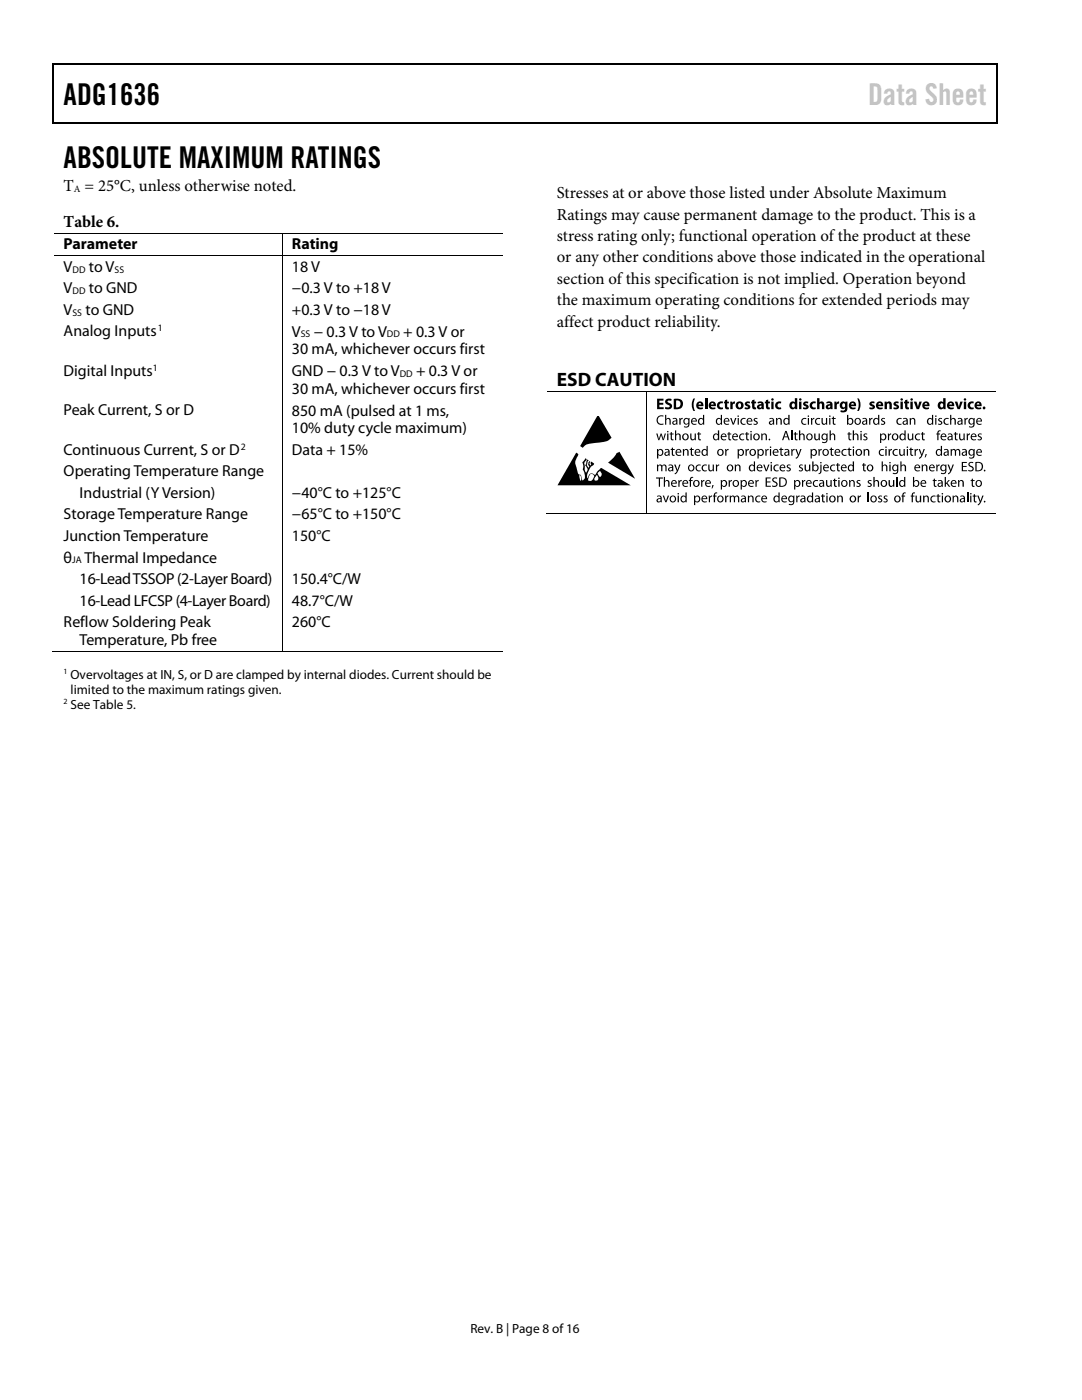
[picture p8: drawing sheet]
<svg xmlns="http://www.w3.org/2000/svg" width="216mm" height="279mm" viewBox="0 0 216 279" stroke-linecap="round" stroke-linejoin="round" font-family="sans-serif">
<defs><g id="words">
<g font-size="6">
<text x="12.7" y="21">ADG1636</text>
<text x="12.7" y="33.6">ABSOLUTE MAXIMUM RATINGS</text>
</g>
<text font-size="6" fill="#c1c1c1" x="173.2" y="21">Data Sheet</text>
<text font-size="3.9" x="111.1" y="77">ESD CAUTION</text>
<g font-size="3.3">
<text x="12.7" y="38.1">T = 25°C, unless otherwise noted.</text>
<text x="111.1" y="39.5">Stresses at or above those listed under Absolute Maximum</text>
<text x="12.7" y="45.2">Table 6.</text>
<text x="111.1" y="43.8">Ratings may cause permanent damage to the product. This is a</text>
<text x="111.1" y="48.1">stress rating only; functional operation of the product at these</text>
<text x="111.1" y="52.4">or any other conditions above those indicated in the operational</text>
<text x="111.1" y="56.6">section of this specification is not implied. Operation beyond</text>
<text x="111.1" y="60.9">the maximum operating conditions for extended periods may</text>
<text x="111.1" y="65.2">affect product reliability.</text>
</g>
<g font-size="3.2">
<text x="12.7" y="49.8">Parameter</text>
<text x="58.3" y="49.8">Rating</text>
<text x="12.7" y="54.3">V</text>
<text x="12.7" y="58.5">V</text>
<text x="17.7" y="54.3">to V</text>
<text x="17.7" y="58.5">to GND</text>
<text x="58.2" y="54.3">18 V</text>
<text x="58.2" y="58.5">−0.3 V to +18 V</text>
<text x="12.7" y="62.8">V</text>
<text x="17.1" y="62.8">to GND</text>
<text x="58.3" y="62.8">+0.3 V to −18 V</text>
<text x="12.7" y="67.1">Analog Inputs</text>
<text x="58.2" y="70.7">30 mA, whichever occurs first</text>
<text x="58.3" y="67.2">V</text>
<text x="62.6" y="67.2">− 0.3 V to V</text>
<text x="80.5" y="67.2">+ 0.3 V or</text>
<text x="12.7" y="75">Digital Inputs</text>
<text x="58.2" y="75">GND − 0.3 V to V</text>
<text x="83" y="75">+ 0.3 V or</text>
<text x="12.7" y="82.9">Peak Current, S or D</text>
<text x="58.2" y="78.6">30 mA, whichever occurs first</text>
<text x="58.3" y="82.9">850 mA (pulsed at 1 ms,</text>
<text x="58.3" y="86.5">10% duty cycle maximum)</text>
<text x="12.7" y="90.8">Continuous Current, S or D</text>
<text x="12.7" y="95.1">Operating Temperature Range</text>
<text x="58.3" y="90.8">Data + 15%</text>
<text x="15.9" y="99.4">Industrial (Y Version)</text>
<text x="58.2" y="99.4">−40°C to +125°C</text>
<text x="12.7" y="103.7">Storage Temperature Range</text>
<text x="12.7" y="108">Junction Temperature</text>
<text x="58.3" y="103.7">−65°C to +150°C</text>
<text x="58.3" y="108">150°C</text>
<text x="12.7" y="112.3">θ</text>
<text x="16.8" y="112.3">Thermal Impedance</text>
<text x="15.9" y="116.6">16-Lead TSSOP(2-Layer Board)</text>
<text x="58.3" y="116.6">150.4°C/W</text>
<text x="12.7" y="125.2">Reflow Soldering Peak</text>
<text x="15.9" y="120.9">16-Lead LFCSP (4-Layer Board)</text>
<text x="58.3" y="120.9">48.7°C/W</text>
<text x="58.3" y="125.2">260°C</text>
<text x="15.9" y="128.8">Temperature, Pb free</text>
</g>
<g font-size="2.6">
<text x="14.1" y="135.4">Overvoltages at IN, S, or D are clamped by internal diodes. Current should be</text>
<text x="14.1" y="141.4">See Table 5.</text>
<text x="14.1" y="138.4">limited to the maximum ratings given.</text>
<text x="93.9" y="266">Rev. B | Page 8 of 16</text>
</g>
<g font-size="1.9">
<text x="14.8" y="38.3">A</text>
<text x="14.5" y="54.4">DD</text>
<text x="14.5" y="58.7">DD</text>
<text x="22.9" y="54.4">SS</text>
<text x="14.5" y="63">SS</text>
<text x="31.5" y="66.1">1</text>
<text x="60" y="67.3">SS</text>
<text x="77.2" y="67.3">DD</text>
<text x="30.5" y="74">1</text>
<text x="79.8" y="75.2">DD</text>
<text x="48" y="89.7">2</text>
<text x="14.4" y="112.4">JA</text>
</g>
<g font-size="1.6">
<text x="12.7" y="134.6">1</text>
<text x="12.7" y="140.5">2</text>
</g>
</g></defs>
<g fill="#000">
<path d="M10.5 12.7h.3v1h-.3zM10.5 12.7h.3v.3h-.3zM133.3 12.7h.3v.3h-.3zM198.8 12.7h.2v1h-.2zM198.8 12.7h.2v.3h-.2zM10.5 24.4h.3v.3h-.3zM133.1 24.4h.2v.3h-.2zM198.8 24.4h.2v.3h-.2zM56.3 46.4h.1v.2h-.1zM56.3 50.9h.1v.2h-.1zM128.8 78h.2v.1h-.2zM138.4 79.5h.3a2.73 2.73 0 0 0 0 2.5 .71 .71 0 0 1-.6-.8v-.8z"/>
<path d="M140.6 79.5h.5v2.2h-.5zM144.6 79.9l.5-.2v.5h.3v.3h-.3v.7l.3 .1v.4h-.5l-.2-.2-.1-1h-.1v-.3h.1zM150.1 79.9l.4-.2v.5h.4v.3h-.4l.1 .7 .3 .1v.4h-.5l-.3-.2v-1h-.2v-.3h.2zM152.8 79.9l.5-.2v.5h.3v.3h-.3v.7l.3 .1v.4h-.5l-.2-.2-.1-1h-.2v-.3h.2zM163 79.5h.5v.8a.55 .55 0 0 1 .7-.1 .55 .55 0 0 1 .3 .6v.9h-.5v-1l-.2-.2-.3 .2v1h-.5zM180.6 79.9l.5-.2v.5h.3v.3h-.3v.7l.3 .1v.4h-.5l-.2-.2-.1-1h-.2v-.3h.2zM119.3 83.1l2.7 4.3-.2 .2a3.7 3.7 0 0 1-2.7 .8h-.7a2.23 2.23 0 0 0-2.1 1l-.5-.4 2.9-5.1zM123 90.5l.6-.3 3.1 5.3-5.4-3.2 1.1-1zM131.1 92.7h.2v.2l.3-.2h.3l.2 .2 .3-.2h.4l.2 .6v.7h-.2l-.1-.9-.2-.2-.3 .3v.8h-.3v-.9l-.2-.2-.3 .2-.1 .9h-.2zM131.1 79.6h1.3v.4h-.8v.4h.7v.4h-.7v.5h.8v.4h-1.3zM130.9 86.5h.3l.3 1.1 .3-1.1h.2l.3 1.1 .3-1.1h.3l-.4 1.4h-.3l-.3-1.1-.3 1.1h-.2zM130.9 95.3h1.4v.2h-.6v1.6h-.2v-1.6h-.6z"/>
<path d="M131.3 83.1l.7-.2 .4 .1-.1 .2a.76 .76 0 0 0-1.1 .7 .76 .76 0 0 0 1.2 .6v.2a.98 .98 0 0 1-1.2-.3 .98 .98 0 0 1 .1-1.3zM132.5 95.2h.2v.8l.4-.2 .4 .2 .1 1.1h-.3v-.9l-.3-.2-.3 .3v.8h-.2zM132.2 98.9h.3l.4 1.1 .3-1.1h.3l-.5 1.3h-.2zM132.7 82.8h.2v.8l.5-.2 .4 .2v1.2h-.2v-1l-.3-.2-.3 .3-.1 .9h-.2zM132.9 79.7l.6-.2 .5 .2-.1 .3h-.6l-.1 .1 .1 .2a.72 .72 0 0 1 .8 .9 .72 .72 0 0 1-1.1 .5l-.3-.1 .1-.4 .7 .1 .1-.2-.1-.2a.69 .69 0 0 1-.7-.4 .69 .69 0 0 1 .1-.8zM133.8 86.3l.3-.1v.3h.3v.2h-.3v.9l.3 .1-.1 .2h-.3l-.2-.3v-.9h-.2v-.2h.2zM134 89.4l.3-.1v.3h.3v.2h-.3v.9l.3 .1-.1 .2h-.3l-.1-.3-.1-.9h-.2v-.2h.2zM134.7 85.9h.2v.8l.5-.2 .3 .2 .1 1.2h-.2v-1l-.3-.2-.4 .3v.9h-.2zM134.5 92.7h.3l.4 1.1 .3-1.1h.3l-.7 1.6-.4 .4-.1-.2 .4-.5zM135.4 95.8h.2v.3l.4-.3v.2l-.2 .1-.2 .2v.8h-.2zM135.6 83.4h.2v.3l.4-.3v.2l-.2 .1-.2 .2v.9h-.2zM136.2 89.6h.3v.3l.1-.2a.49 .49 0 0 1 .7 .1l.1 1.1h-.3v-.9l-.3-.2-.3 .2v.9h-.2z"/>
<path d="M137.8 95.3l.5-.1v.2h-.3l-.1 .2v.2h.3v.2h-.3v1.1h-.3v-1.1h-.1v-.2h.1zM137.8 89.4l.3-.1v.3h.3v.2h-.3v.9l.3 .1v.1l-.2 .1a.36 .36 0 0 1-.4-.5v-.7h-.2v-.2h.2zM137.7 86.5h.3v1l.3 .2 .3-.2v-1h.3v1.4h-.3v-.3l-.1 .1a.47 .47 0 0 1-.7 0zM139.3 86.3l.2-.1v.3h.4v.2h-.4l.1 .9 .3 .1v.2h-.4l-.2-.3v-.9h-.2zM139 92.9l.5-.2 .3 .1v.1a.51 .51 0 0 0-.8 .5 .51 .51 0 0 0 .8 .4v.2a.7 .7 0 0 1-.9-.2 .7 .7 0 0 1 .1-.9zM139.9 95.8h.2v.3l.5-.3v.2l-.5 .3v.8h-.2zM140.2 92.9l.5-.2 .3 .1v.1a.51 .51 0 0 0-.7 .5 .51 .51 0 0 0 .7 .4v.2a.71 .71 0 0 1-.9-.2 .71 .71 0 0 1 .1-.9zM141.4 98.9h.2l.1 .3 .4-.3v.2l-.3 .1-.1 .2v.8h-.3zM142.1 96.8h.3l-.3 .7h-.1zM141.3 92.7h.3v1l.3 .2 .3-.2v-1h.2l.1 1.3h-.2l-.1-.2-.1 .1a.47 .47 0 0 1-.7 0zM142.8 92.7h.3v.3l.4-.3v.2l-.2 .1-.2 .2v.8h-.2zM143.3 80.3l.8-.2 .2 .1-.1 .3a.44 .44 0 0 0-.7 .4 .44 .44 0 0 0 .7 .4l.1 .3a.82 .82 0 0 1-1.1-.2 .82 .82 0 0 1 .1-1.1z"/>
<path d="M144.7 98.9h.2v.3l.2-.3h.3v.2l-.3 .1-.2 .2v.8h-.2zM144.7 89.6h.2v.3l.5-.3v.2l-.3 .1-.2 .3v.7h-.2zM145.4 95.8h.2v.3l.4-.3v.2l-.4 .3v.8h-.2zM145.3 86.3l.3-.1v.3h.3v.2h-.3v.9l.3 .1v.2h-.2a.36 .36 0 0 1-.4-.5v-.7h-.2v-.2h.2zM145.6 98.9h.2v.2l.3-.2h.3l.2 .2 .3-.2h.4l.2 .6v.7h-.2l-.1-.9-.2-.2-.3 .2v.9h-.3v-.9l-.2-.2-.3 .3v.8h-.3zM145.7 80.2h.4v.2l.3-.3h.2v.5h-.2l-.2 .2v.9h-.5zM145.7 83.4h.3l.3 1.1 .4-1.1h.3l-.6 1.4h-.2zM146.6 92.7h.2v.2l.1-.1a.5 .5 0 0 1 .8 .1l.1 1.1h-.3v-.9l-.3-.2-.3 .3v.8h-.3zM147.7 86.7l.5-.2 .3 .1v.2a.51 .51 0 0 0-.8 .4 .51 .51 0 0 0 .8 .4v.2a.7 .7 0 0 1-.9-.2 .7 .7 0 0 1 .1-.9zM148.8 80.3l.4-.2 .5 .1-.1 .3h-.5v.2a.56 .56 0 0 1 .6 .6 .56 .56 0 0 1-.8 .4l-.3-.1 .1-.4 .4 .2 .2-.2-.5-.3a.43 .43 0 0 1 0-.6zM148.7 89.6h.3v.3l.2-.3h.2v.2l-.2 .1-.2 .3v.7h-.2zM147.9 83.6l.6-.2 .3 .1-.1 .2a.51 .51 0 0 0-.7 .4 .51 .51 0 0 0 .7 .4l.1 .2a.71 .71 0 0 1-.9-.2 .71 .71 0 0 1 0-.9z"/>
<path d="M148.9 86.3l.2-.1v.3h.4v.2h-.4l.1 .9 .2 .1v.2h-.3l-.2-.3v-.9h-.2v-.2h.2zM149.2 98.9h.2v.2l.2-.1a.49 .49 0 0 1 .7 .1l.1 1.1h-.3v-.9l-.3-.2-.3 .2v.9h-.3zM150.4 83.6l.4-.2 .4 .1-.1 .2-.4-.1v.3l.2 .1a.41 .41 0 0 1 .3 .3 .41 .41 0 0 1-.2 .4h-.7l.1-.2h.5v-.2l-.2-.1a.4 .4 0 0 1-.3-.6zM150.7 95.8h.2l.1 .3 .4-.3v.2l-.2 .1-.2 .2v.8h-.3zM151.9 86.5h.2v.3l.1-.2a.48 .48 0 0 1 .7 .1l.1 1.2h-.2v-1l-.3-.2-.4 .3v.9h-.2zM152.3 92.7h.3l.3 1.1 .4-1.1h.2l-.5 1.3h-.2zM152.7 89.6h.2v.3l.5-.3v.2l-.3 .1-.1 .2v.8h-.3zM153.4 87.6h.3v.2h-.3zM152.8 95.3h1v.2h-.8v.6h.7v.2h-.7v.6h.8v.2h-1zM154.2 95.5a.8 .8 0 0 1 .9-.1l-.1 .2-.5-.1a.27 .27 0 0 0-.2 .3 .27 .27 0 0 0 .2 .2 .64 .64 0 0 1 .6 .9 .64 .64 0 0 1-1.1 .2l.1-.2a.39 .39 0 0 0 .6 0 .39 .39 0 0 0-.1-.6 .54 .54 0 0 1-.4-.8zM154.8 83.4h.3v.3l.1-.2a.49 .49 0 0 1 .7 .1l.1 1.2h-.3v-1l-.3-.2-.3 .2v1h-.2zM154.5 92.9l.6-.2 .3 .1-.1 .1a.51 .51 0 0 0-.7 .5 .51 .51 0 0 0 .7 .4l.1 .2a.71 .71 0 0 1-1-.2 .71 .71 0 0 1 .1-.9z"/>
<path d="M154.9 80.3l.8-.2 .2 .1-.1 .3a.45 .45 0 0 0-.7 .4 .45 .45 0 0 0 .7 .4l.1 .3a.82 .82 0 0 1-1.1-.2 .82 .82 0 0 1 .1-1.1zM155.7 89.4l.3-.1v.3h.3v.2h-.3v.9l.3 .1-.1 .2h-.3l-.2-.3v-.9h-.2v-.2h.2zM157 92.9l.4-.2 .3 .1v.1h-.4v.3l.1 .1a.4 .4 0 0 1 .4 .3 .4 .4 0 0 1-.2 .4h-.7l.1-.2h.5v-.2l-.2-.1a.4 .4 0 0 1-.3-.6zM157.9 85.9h.2v2h-.2zM157.9 89.6h.2v.3l.5-.3v.2l-.3 .1-.1 .2-.1 .8h-.2zM158.6 86.3l.2-.1v.3h.4v.2h-.4l.1 .9 .2 .1v.2h-.3l-.2-.3v-.9h-.2v-.2h.2zM158.9 98.9h.2v.3l.2-.3h.3v.2l-.3 .1-.2 .3v.7h-.2zM158.7 89.6h.3l.3 1.1 .4-1.1h.2l-.6 1.6-.5 .4v-.2a.45 .45 0 0 0 .4-.6zM159.4 85.9h.3v.8l.4-.2 .4 .2 .1 1.2h-.3v-1l-.3-.2-.3 .2v1h-.3zM159.5 92.9l.4-.2 .3 .1-.1 .1h-.4v.3l.2 .1a.41 .41 0 0 1 .3 .3 .41 .41 0 0 1-.2 .4h-.6v-.2h.6v-.2l-.2-.1a.4 .4 0 0 1-.3-.6zM160 95.8h.2v.3l.5-.3v.2l-.3 .1-.1 .2v.8h-.3zM160.4 80.3l.5-.2 .4 .1-.1 .3h-.5l.1 .2a.56 .56 0 0 1 .5 .6 .56 .56 0 0 1-.8 .4l-.3-.1 .1-.4 .4 .2 .2-.2-.5-.3a.43 .43 0 0 1 0-.6z"/>
<path d="M160 83.6l.6-.2 .3 .1-.1 .2a.51 .51 0 0 0-.7 .4 .51 .51 0 0 0 .8 .4v.2a.7 .7 0 0 1-.9-.2 .7 .7 0 0 1 0-.9zM160.5 92.7h.3v1l.3 .2 .3-.3v-.9h.3v1.3h-.2v-.2l-.1 .1a.47 .47 0 0 1-.8 0zM161.8 83.4h.2l.1 .3 .4-.3v.2l-.3 .1-.1 .2v.9h-.3zM161.8 80.3l.8-.2 .2 .1-.1 .3a.45 .45 0 0 0-.7 .4 .45 .45 0 0 0 .7 .4l.1 .3a.82 .82 0 0 1-1.1-.2 .82 .82 0 0 1 .1-1.1zM162.4 96l.5-.2 .3 .1v.1a.51 .51 0 0 0-.8 .5 .51 .51 0 0 0 .8 .4v.2a.71 .71 0 0 1-.9-.2 .71 .71 0 0 1 .1-.9zM163.3 89.6h.2v.3l.5-.3v.2l-.3 .1-.1 .2v.8h-.3zM162.5 86.5h.2v1l.3 .2 .3-.3v-.9h.3v1.4h-.2v-.3l-.1 .2a.47 .47 0 0 1-.8-.1zM162.8 83.6l.5-.2 .4 .1-.1 .2a.51 .51 0 0 0-.8 .4 .51 .51 0 0 0 .8 .4v.2a.7 .7 0 0 1-.9-.2 .7 .7 0 0 1 .1-.9zM164 98.7l.3-.1v.3h.3v.2h-.3v.9l.3 .1-.1 .2h-.3l-.1-.3-.1-.9h-.2v-.2h.2zM163.9 83.4h.3v1l.3 .2 .3-.3v-.9h.2l.1 1.4h-.2l-.1-.3-.1 .2a.46 .46 0 0 1-.7-.1zM165.5 85.9h.3v.8l.4-.2 .4 .2 .1 1.2h-.3v-1l-.3-.2-.3 .3v.9h-.3zM164.8 95.8h.3v1l.3 .2 .3-.3v-.9h.3v1.3h-.2l-.1-.2-.1 .1a.46 .46 0 0 1-.7 0z"/>
<path d="M165.8 89.4l.2-.1v.3h.3v.2h-.3v.9l.3 .1v.1l-.2 .1a.36 .36 0 0 1-.3-.5v-.7h-.3v-.2h.3zM166.2 83.2l.2-.1v.3h.3v.2h-.3v.9l.3 .1v.2h-.3l-.2-.3v-.9h-.2v-.2h.2zM166.5 80.2h.4v.2l.3-.3h.2v.5h-.2l-.2 .2v.9h-.5zM165.8 92.9l.5-.2 .4 .1-.1 .1a.51 .51 0 0 0-.8 .5 .51 .51 0 0 0 .8 .4l.1 .2a.71 .71 0 0 1-1-.2 .71 .71 0 0 1 .1-.9zM166.4 95.6l.3-.1v.3h.3v.2h-.3v.9l.3 .1v.1l-.4 .1-.2-.3v-.9h-.2zM167 98.9h.2l.1 .2 .1-.1a.5 .5 0 0 1 .7 .1l.1 1.1h-.3v-.9l-.3-.2-.3 .3v.8h-.2zM167 92.5l.3-.1v.3h.3v.2h-.3v.9l.3 .1-.1 .2h-.3l-.2-.3v-.9h-.2v-.2h.2zM168.1 89.8l.5-.2 .3 .1v.2a.51 .51 0 0 0-.8 .4 .51 .51 0 0 0 .8 .4v.2a.7 .7 0 0 1-.9-.2 .7 .7 0 0 1 .1-.9zM169.4 95.8h.2l.1 .2v-.1a.48 .48 0 0 1 .8 .1l.1 1.1h-.3v-.9l-.3-.2-.3 .3v.8h-.3zM169.3 86.3l.2-.1v.3h.4v.2h-.4l.1 .9 .3 .1v.2h-.4l-.2-.3v-.9h-.2zM169.3 89.4l.2-.1v.3h.4v.2h-.4l.1 .9 .3 .1-.1 .2h-.3l-.2-.3v-.9h-.2v-.2h.2zM170.2 85.9h.2v.8l.4-.2 .4 .2 .1 1.2h-.2l-.1-1-.3-.2-.3 .2v1h-.2z"/>
<path d="M171 96l.4-.2 .3 .1-.1 .1h-.4v.3l.2 .1a.41 .41 0 0 1 .3 .3 .41 .41 0 0 1-.2 .4h-.6v-.2l.4 .1 .2-.2-.6-.5zM171 79.5a.71 .71 0 0 1 .7 .9v.8a.71 .71 0 0 1-.7 .8 2.73 2.73 0 0 0 0-2.5zM171.1 98.9h.3v.3l.4-.3v.2l-.2 .1-.2 .2v.8h-.3zM172.3 86.7l.4-.2 .4 .1-.1 .2-.4-.1v.3l.2 .1a.41 .41 0 0 1 .3 .3 .41 .41 0 0 1-.2 .4h-.7l.1-.2h.5v-.2l-.2-.1a.4 .4 0 0 1-.3-.6zM172.3 89.6h.2v.3l.1-.2a.5 .5 0 0 1 .8 .1l.1 1.1h-.3v-.9l-.3-.2-.3 .3v.8h-.3zM172.2 92.5l.3-.1v.3h.3v.2h-.3v.9l.3 .1-.1 .2h-.3l-.2-.3v-.9h-.2v-.2h.2zM173.1 98.3h.2v1.9h-.2zM173.2 96l.4-.2 .3 .1v.1h-.5v.3l.2 .1a.41 .41 0 0 1 .4 .3 .41 .41 0 0 1-.3 .4h-.6v-.2l.4 .1 .2-.2-.5-.5zM173.4 83.4h.2v.3l.5-.3v.2l-.2 .1-.2 .2v.9h-.3zM173.6 80.3l.5-.2 .4 .1-.1 .3h-.4v.2a.53 .53 0 0 1 .6 .5 .53 .53 0 0 1-.7 .5l-.5-.1 .1-.4 .4 .2 .2-.2-.4-.3a.42 .42 0 0 1-.1-.6zM174.3 95.2h.2v.8l.5-.2 .3 .2 .1 1.1h-.2l-.1-.9-.2-.2-.4 .2v.9h-.2zM175.9 83.6l.4-.2 .3 .1-.1 .2-.4-.1v.3l.2 .1a.41 .41 0 0 1 .3 .3 .41 .41 0 0 1-.2 .4h-.6v-.2h.5v-.2l-.1-.1a.39 .39 0 0 1-.3-.6z"/>
<path d="M175.9 92.1h.3v.8l.4-.2 .4 .2 .1 1.1h-.3v-.9l-.3-.2-.3 .2v.9h-.3zM175.5 89.8l.6-.2 .3 .1-.1 .2a.51 .51 0 0 0-.7 .4 .51 .51 0 0 0 .7 .4l.1 .2a.7 .7 0 0 1-.9-.2 .7 .7 0 0 1 0-.9zM176.5 80.2h.4v.2l.1-.1a.55 .55 0 0 1 .7-.1 .55 .55 0 0 1 .3 .6v.9h-.5v-1.1l-.3-.1-.2 .2v1h-.5zM177.2 86.5h.2v.3l.4-.3v.2l-.2 .1-.2 .3v.8h-.2zM177.3 89.6h.2v.3l.2-.3h.3v.2l-.3 .1-.1 .2v.8h-.3zM178.4 80.3l.5-.2 .4 .1-.1 .3h-.4v.2a.53 .53 0 0 1 .6 .5 .53 .53 0 0 1-.7 .5l-.4-.1v-.4l.4 .2 .2-.2-.4-.3a.42 .42 0 0 1-.1-.6zM177.3 95.8h.3v1l.2 .2 .4-.3v-.9h.2v1.3h-.2v-.2l-.1 .1a.47 .47 0 0 1-.7 0zM178.8 95.2h.3v1.9h-.3zM178.3 89.8l.5-.2 .3 .1v.2a.51 .51 0 0 0-.8 .4 .51 .51 0 0 0 .8 .4v.2a.7 .7 0 0 1-.9-.2 .7 .7 0 0 1 .1-.9zM179.7 92.1h.2v.8l.4-.2 .4 .2 .1 1.1h-.3v-.9l-.3-.2-.3 .3v.8h-.2zM179.1 83.6l.5-.2 .3 .1v.2a.51 .51 0 0 0-.8 .4 .51 .51 0 0 0 .8 .4v.2a.71 .71 0 0 1-.9-.2 .71 .71 0 0 1 .1-.9zM179.4 89.6h.3v1l.3 .2 .3-.2v-1h.2l.1 1.3h-.3v-.2l-.1 .1a.46 .46 0 0 1-.7 0z"/>
<path d="M181.5 83.4h.2v.3l.1-.2a.48 .48 0 0 1 .8 .1v1.2h-.2v-1l-.3-.2-.3 .3v.9h-.3zM181.6 89.4l.3-.1v.3h.3v.2h-.3v.9l.3 .1v.1l-.4 .1-.1-.3-.1-.9h-.2zM181.1 86.5h.3v1l.3 .2 .3-.3v-.9h.2v1.4h-.2v-.3l-.1 .2a.46 .46 0 0 1-.7-.1zM182.5 89.6h.2v.3l.5-.3v.2l-.3 .1-.1 .2-.1 .8h-.2zM182.3 80.2h.6l.3 1 .2-1h.5l-.5 1.5h-.5zM183.3 89.6h.3l.3 1.1 .4-1.1h.2l-.6 1.6-.5 .4v-.2a.45 .45 0 0 0 .4-.6zM182.7 86.7l.6-.2 .3 .1-.1 .2a.51 .51 0 0 0-.7 .4 .51 .51 0 0 0 .8 .4v.2a.71 .71 0 0 1-.9-.2 .71 .71 0 0 1 0-.9zM182.7 98.9h.2l.1 1 .2 .2 .4-.3v-.9h.2v1.3h-.2v-.2l-.1 .1a.46 .46 0 0 1-.7 0zM183.9 92.7h.2v.2l.1-.1a.49 .49 0 0 1 .8 .1l.1 1.1h-.3v-.9l-.3-.2-.3 .3v.8h-.3zM184 86.3l.2-.1v.3h.3v.2h-.3v.9l.3 .1v.2h-.2a.36 .36 0 0 1-.3-.5v-.7h-.3v-.2h.3zM184.2 98.9h.2v.2l.1-.1a.48 .48 0 0 1 .8 .1v1.1h-.2v-.9l-.3-.2-.3 .2v.9h-.3zM184.7 90.6h.2l-.2 .7h-.2z"/>
<path d="M186.3 95.6l.2-.1v.3h.4v.2h-.4l.1 .9 .3 .1v.1l-.4 .1-.2-.3v-.9h-.2zM186.8 92.7h.2v.3l.5-.3v.2l-.2 .1-.2 .2v.8h-.3zM187.2 86l.5-.1v.2h-.3l-.1 .2v.2h.3v.2h-.3v1.2h-.3v-1.2h-.2v-.2h.2zM187.3 83.6l.4-.2 .3 .1-.1 .2-.4-.1v.3l.2 .1a.41 .41 0 0 1 .3 .3 .41 .41 0 0 1-.2 .4h-.6v-.2h.5v-.2l-.1-.1a.39 .39 0 0 1-.3-.6zM187.1 98.7l.2-.1v.3h.3v.2h-.3v.9l.3 .1v.1l-.2 .1a.36 .36 0 0 1-.3-.5v-.7h-.3v-.2h.3zM188.5 95.2h.2v1.2l.6-.6h.2l-.5 .6 .6 .7h-.3l-.4-.6-.2 .1v.5h-.2zM188.4 83.6l.6-.2 .3 .1v.2a.51 .51 0 0 0-.8 .4 .51 .51 0 0 0 .8 .4v.2a.71 .71 0 0 1-.9-.2 .71 .71 0 0 1 0-.9zM189.1 92.7h.2l.4 1.1 .4-1.1h.2l-.5 1.4-.6 .6v-.2l.4-.5zM189.6 82.8h.2v.8l.5-.2 .3 .2 .1 1.2h-.2l-.1-1-.2-.2-.4 .3v.9h-.2zM189.7 89.6h.2v.2l.3-.2h.3l.2 .3 .3-.3h.4l.2 .6v.7h-.2l-.1-.9-.2-.2-.3 .3v.8h-.3v-.9l-.2-.2-.4 .3v.8h-.2zM190.1 98.9h.2v.2l.1-.1a.48 .48 0 0 1 .7 .1l.1 1.1h-.2v-.9l-.3-.2-.4 .2v.9h-.2zM190.5 86.3l.3-.1v.3h.3v.2h-.3v.9l.3 .1v.2h-.4l-.1-.3-.1-.9h-.2v-.2h.2z"/>
<path d="M190.5 80.2h.5l.3 1 .3-1h.5l-.6 1.5h-.4zM191.2 95.8h.2v.2l.1-.1a.5 .5 0 0 1 .7 .1l.1 1.1h-.2l-.1-.9-.2-.2-.4 .3v.8h-.2zM192.4 83.4h.2l.1 .3 .4-.3v.2l-.4 .3v.9h-.2zM191.4 86.5h.2v1l.3 .2 .4-.3v-.9h.2v1.4h-.2v-.3l-.1 .2a.46 .46 0 0 1-.8-.1zM191.9 92.2h1v.2h-.8v.6h.8v.2h-.8v.7h.9v.1h-1.1zM192.9 86.5h.2v.3l.4-.3v.2l-.2 .1-.2 .3v.8h-.2zM192.9 98.3h.3v1.9h-.3zM193.3 92.4a.77 .77 0 0 1 .9-.1v.2l-.4-.1-.3 .1 .1 .4a.64 .64 0 0 1 .7 .9 .64 .64 0 0 1-1.1 .2v-.2a.39 .39 0 0 0 .7 0 .39 .39 0 0 0-.2-.6 .54 .54 0 0 1-.4-.8zM193.9 95.6l.2-.1v.3h.4v.2h-.4l.1 .9 .3 .1-.1 .2h-.3l-.2-.3v-.9h-.2v-.2h.2zM193.3 80.3l.3-.1 .5-.1 .2 .1-.1 .3a.44 .44 0 0 0-.6 .4 .44 .44 0 0 0 .6 .4l.1 .3a.82 .82 0 0 1-1-.2 .82 .82 0 0 1 0-1.1zM194.3 98.7l.2-.1v.3h.4v.2h-.4l.1 .9 .3 .1v.1l-.4 .1-.2-.3v-.9h-.2v-.2h.2zM195.2 86.7l.4-.2 .3 .1-.1 .2-.4-.1v.3l.2 .1a.41 .41 0 0 1 .3 .3 .41 .41 0 0 1-.2 .4h-.6v-.2l.3 .1 .3-.2-.6-.5z"/>
<path d="M195 98.9h.3l.3 1.1 .4-1.1h.3l-.6 1.4-.6 .6v-.3l.4-.4zM196.4 93.8h.2v.2h-.2zM128.8 102.4h.2v.2h-.2zM142.6 98.4l.5-.1v.2h-.3l-.1 .2v.2h.3v.2h-.3v1.1h-.3v-1.1h-.1v-.2h.1zM150.9 99.1l.5-.2h.3v.2a.51 .51 0 0 0-.8 .5 .51 .51 0 0 0 .8 .4v.2a.7 .7 0 0 1-.9-.2 .7 .7 0 0 1 .1-.9zM175.3 99.1l.4-.2 .3 .1-.1 .1h-.4v.3l.2 .1a.4 .4 0 0 1 .3 .3 .4 .4 0 0 1-.2 .4h-.6v-.2h.6v-.2l-.2-.1a.4 .4 0 0 1-.3-.6zM176.4 99.1l.4-.2 .3 .1-.1 .1h-.4v.3l.2 .1a.41 .41 0 0 1 .3 .3 .41 .41 0 0 1-.2 .4h-.6v-.2h.6v-.2l-.2-.1a.4 .4 0 0 1-.3-.6zM180.2 98.4l.5-.1v.2h-.3l-.1 .2v.2h.3v.2h-.3v1.1h-.3v-1.1h-.1v-.2h.1zM182.1 98.4l.5-.1v.2h-.4v.2v.2h.3v.2h-.3v1.1h-.3v-1.1h-.2v-.2h.2zM185.8 99.1l.6-.2h.3l-.1 .2a.51 .51 0 0 0-.7 .5 .51 .51 0 0 0 .8 .4v.2a.71 .71 0 0 1-.9-.2 .71 .71 0 0 1 0-.9zM196.4 100h.2v.2h-.2zM56.3 129.9h.1v.2h-.1z"/>
<path d="M134.4 79.6a1.51 1.51 0 0 1 1.8 .6 1.24 1.24 0 0 1-1.6 1.5h-.2zM134.9 79.9v1.4a.71 .71 0 0 0 .9-.7 .71 .71 0 0 0-.9-.7z"/>
<path d="M154 79.6h.3v.3h-.4zM153.9 80.2h.5v1.5h-.5z"/>
<path d="M157.7 80.3l.5-.2 .4 .2v-.8h.5v2.2h-.4l-.1-.3a.69 .69 0 0 1-.9 .2 .69 .69 0 0 1-.1-1zM158.1 80.5a.41 .41 0 0 0-.1 .6 .41 .41 0 0 0 .5 .2 .42 .42 0 0 0 .1-.5 .42 .42 0 0 0-.5-.3z"/>
<path d="M159.5 79.6h.4v.3h-.4zM159.4 80.2h.5v1.5h-.5z"/>
<path d="M179.7 79.6h.4v.3h-.4zM179.7 80.2h.4v1.5h-.4z"/>
<path d="M181.7 79.6h.4v.3h-.4zM181.7 80.2h.4v1.5h-.4z"/>
<path d="M187.3 80.3l.5-.2 .4 .2v-.8h.5v2.2h-.4l-.1-.3a.69 .69 0 0 1-.9 .1 .69 .69 0 0 1-.1-.9zM187.7 80.5l-.1 .2a.43 .43 0 0 0 .3 .6 .41 .41 0 0 0 .3-.4 .41 .41 0 0 0-.5-.4z"/>
<path d="M192.4 79.6h.3v.3h-.3zM192.3 80.2h.5v1.5h-.5z"/>
<path d="M115 90.3l-3.8 6.6h14.7l-6-3.5-.7 .6-.5 .9-.1-.2a.71 .71 0 0 0-.8-.2 .71 .71 0 0 0-.4 .7l-.2 .3a2.84 2.84 0 0 1 1.3-2.8v-.2l-.6-.4v.7l-.1 .1-.2-.3 .1-.6-.3 .3v.4l.2 .4-.2 .3-.1-.2a.65 .65 0 0 1-.1-.9l.3-.4-.3-.2-.4 1.1 .2 .3a.71 .71 0 0 1-.1 1.2l-.2-.3v-1a.8 .8 0 0 1 .3-1.1l.1-.3-.3-.1-.6 .7 .2 .8-.1 .7 .3 .8a1.02 1.02 0 0 1-.4 1.4l-.4-1.2a.79 .79 0 0 1-.6-.9l-.1-.4a2.11 2.11 0 0 1 .2-2.5 .42 .42 0 0 0-.3-.6zM115.6 94.9l.2-.1 .1 .4 .1 .6-.1 .2zM117.9 94.6a.58 .58 0 0 1 .6 .3 .58 .58 0 0 1-.2 .7 .6 .6 0 0 1-1 .2l.2-.6zM119 94.9a.51 .51 0 0 1 .4 .7 .51 .51 0 0 1-.8 .2zM119.3 94.3l.4-.3a.69 .69 0 0 1 0 1.2l-.5-.7z"/>
<path d="M131.1 89.6h.2v.3a.61 .61 0 0 1 .9-.2 .61 .61 0 0 1 .1 .9 .54 .54 0 0 1-.4 .4 .54 .54 0 0 1-.5-.2v.7h-.3zM131.4 89.9a.49 .49 0 0 0 0 .6 .49 .49 0 0 0 .5 .2 .5 .5 0 0 0 .2-.6 .5 .5 0 0 0-.5-.3z"/>
<path d="M131.1 99l.1-.1a.58 .58 0 0 1 .8 .5l.1 .8h-.3v-.1a.43 .43 0 0 1-.6 .1 .43 .43 0 0 1 0-.7l.6-.1v-.2a.42 .42 0 0 0-.7 0zM131.3 99.7v.3h.4l.1-.4z"/>
<path d="M133.1 86.2a.15 .15 0 0 1 .3 0 .15 .15 0 0 1-.3 0zM133.1 86.5h.3v1.4h-.3z"/>
<path d="M132.7 89.7l.1-.1a.58 .58 0 0 1 .8 .5v.8h-.2v-.1a.43 .43 0 0 1-.6 .1 .43 .43 0 0 1 0-.7l.6-.1-.1-.1a.41 .41 0 0 0-.6-.1zM132.9 90.4v.3h.3l.2-.2v-.2z"/>
<path d="M134.1 96a.57 .57 0 0 1 .7-.2 .57 .57 0 0 1 .3 .7h-1a.53 .53 0 0 0 .9 .4v.2a.73 .73 0 0 1-1-.1 .73 .73 0 0 1 .1-1zM134.3 96l-.2 .3h.7l-.1-.3z"/>
<path d="M133.4 92.8l.1-.1a.58 .58 0 0 1 .8 .5l.1 .8h-.3v-.1a.43 .43 0 0 1-.7 .1 .43 .43 0 0 1 .1-.7l.6-.1v-.1a.41 .41 0 0 0-.7-.1zM133.6 93.5v.3h.4l.1-.2v-.2z"/>
<path d="M135 89.8a.58 .58 0 0 1 .7-.2 .58 .58 0 0 1 .3 .7h-1l.3 .5 .6-.1v.2a.73 .73 0 0 1-1-.1 .73 .73 0 0 1 .1-1zM135.2 89.8l-.2 .4h.7l-.1-.4z"/>
<path d="M134.2 83.5l.1-.1a.57 .57 0 0 1 .9 .5v.9h-.2v-.2a.43 .43 0 0 1-.7 .1 .43 .43 0 0 1 0-.7l.6-.1v-.1a.41 .41 0 0 0-.6-.1zM134.5 84.2l-.1 .4h.4l.1-.2v-.3z"/>
<path d="M135.2 98.5a.15 .15 0 0 1 .3 0 .15 .15 0 0 1-.3 0zM135.2 98.9h.3v1.3h-.3z"/>
<path d="M136.3 96a.58 .58 0 0 1 .7-.2 .58 .58 0 0 1 .3 .7h-.9l.2 .4h.6v.2a.73 .73 0 0 1-.9-.1 .73 .73 0 0 1 0-1zM136.5 96l-.1 .3h.7l-.1-.3z"/>
<path d="M136.1 87.2a.7 .7 0 0 1 1.4 0 .7 .7 0 0 1-1.4 0zM136.6 86.7a.5 .5 0 0 0-.2 .7 .5 .5 0 0 0 .6 .2 .49 .49 0 0 0 .2-.6 .49 .49 0 0 0-.6-.3z"/>
<path d="M136 99.1l.4-.2 .4 .2v-.8h.2v1.9h-.2v-.2a.61 .61 0 0 1-.8 .1 .61 .61 0 0 1-.2-.8zM136.2 99.1a.5 .5 0 0 0-.2 .6 .5 .5 0 0 0 .6 .4 .5 .5 0 0 0 .2-.7 .5 .5 0 0 0-.6-.3z"/>
<path d="M136.5 83.6a.52 .52 0 0 1 .9 0v-.2h.2v.4a1.66 1.66 0 0 1-.2 1.4l-.5 .1-.4-.1v-.2l.2 .1a.47 .47 0 0 0 .5-.1 .47 .47 0 0 0 .1-.5 .63 .63 0 0 1-.9 0 .63 .63 0 0 1 .1-.9zM136.8 83.7a.49 .49 0 0 0-.2 .5 .49 .49 0 0 0 .5 .3 .48 .48 0 0 0 .2-.5 .48 .48 0 0 0-.5-.3z"/>
<path d="M137.3 93.4a.69 .69 0 0 1 1.3 0 .69 .69 0 0 1-1.3 0zM137.7 92.9a.5 .5 0 0 0-.2 .7 .5 .5 0 0 0 .6 .2 .49 .49 0 0 0 .2-.6 .49 .49 0 0 0-.6-.3z"/>
<path d="M138 83.6a.57 .57 0 0 1 .8-.1 .57 .57 0 0 1 .2 .6h-.9l.2 .5 .6-.1 .1 .2a.73 .73 0 0 1-1-.1 .73 .73 0 0 1 0-1zM138.3 83.6l-.2 .4h.7l-.1-.4z"/>
<path d="M138.5 98.9h.2v.2a.61 .61 0 0 1 .9-.1 .61 .61 0 0 1 .1 .9 .55 .55 0 0 1-.4 .4 .55 .55 0 0 1-.6-.2v.7h-.2zM138.8 99.2a.49 .49 0 0 0 0 .6 .49 .49 0 0 0 .5 .2 .5 .5 0 0 0 .2-.6 .5 .5 0 0 0-.6-.3z"/>
<path d="M138.8 89.8a.57 .57 0 0 1 .7-.1 .57 .57 0 0 1 .3 .6h-1l.2 .5 .6-.1 .1 .2a.73 .73 0 0 1-1-.1 .73 .73 0 0 1 .1-1zM139 89.8l-.2 .4h.7l-.1-.4z"/>
<path d="M138.3 96.5a.7 .7 0 0 1 1.4 0 .7 .7 0 0 1-1.4 0zM138.7 96a.5 .5 0 0 0-.1 .7 .5 .5 0 0 0 .5 .2 .49 .49 0 0 0 .2-.6 .49 .49 0 0 0-.6-.3z"/>
<path d="M139.1 80.4a.72 .72 0 0 1 .9-.2 .72 .72 0 0 1 .3 .9h-.9a.54 .54 0 0 0 .8 .2l.1 .3a.86 .86 0 0 1-1.1-.1 .86 .86 0 0 1-.1-1.1zM139.5 80.5l-.1 .2h.5l-.1-.2z"/>
<path d="M140.1 99.1a.57 .57 0 0 1 .7-.2 .57 .57 0 0 1 .3 .7h-.9l.2 .4h.6v.2a.73 .73 0 0 1-.9-.1 .73 .73 0 0 1 0-1zM140.4 99.1l-.2 .3h.7l-.1-.3z"/>
<path d="M139.4 83.6l.5-.2 .4 .2v-.8h.2v2h-.2v-.3a.61 .61 0 0 1-.9 .2 .61 .61 0 0 1-.1-.9zM139.7 83.7a.5 .5 0 0 0-.2 .6 .5 .5 0 0 0 .6 .3l.1-.1a.49 .49 0 0 0 0-.6 .49 .49 0 0 0-.5-.2z"/>
<path d="M140.8 96a.57 .57 0 0 1 .8-.1 .57 .57 0 0 1 .2 .6h-.9l.2 .4h.6l.1 .2a.73 .73 0 0 1-1-.1 .73 .73 0 0 1 0-1zM141.1 96l-.2 .3h.7l-.1-.3z"/>
<path d="M140.2 89.8l.4-.2 .4 .2v-.8h.2v1.9h-.2v-.2a.61 .61 0 0 1-.9 .2 .61 .61 0 0 1-.1-.9zM140.4 89.9a.5 .5 0 0 0-.2 .6 .5 .5 0 0 0 .6 .3 .49 .49 0 0 0 .2-.7 .49 .49 0 0 0-.6-.2z"/>
<path d="M141.6 80.4a.72 .72 0 0 1 .9-.2 .72 .72 0 0 1 .3 .9h-.9l.2 .2h.6l.1 .3a.86 .86 0 0 1-1.1-.1 .86 .86 0 0 1-.1-1.1zM142 80.5l-.2 .2h.6l-.1-.2z"/>
<path d="M142.4 86.7l.4-.2 .4 .2v-.8h.3v2h-.2v-.3a.61 .61 0 0 1-.9 .2 .61 .61 0 0 1-.1-.9zM142.7 86.8a.5 .5 0 0 0-.2 .6 .5 .5 0 0 0 .5 .3 .5 .5 0 0 0 .2-.6 .5 .5 0 0 0-.5-.3z"/>
<path d="M143.1 90.3a.7 .7 0 0 1 1.4 0 .7 .7 0 0 1-1.4 0zM143.5 89.8a.49 .49 0 0 0-.1 .7 .49 .49 0 0 0 .6 .2 .49 .49 0 0 0 .1-.6 .49 .49 0 0 0-.6-.3z"/>
<path d="M143.8 95.8h.2v.2a.63 .63 0 0 1 .9 .1 .63 .63 0 0 1 0 .8 .63 .63 0 0 1-.8 .1v.7h-.3zM144.2 96.1a.44 .44 0 0 0-.1 .7 .44 .44 0 0 0 .7-.1 .48 .48 0 0 0 0-.5 .48 .48 0 0 0-.5-.2z"/>
<path d="M144 86.7a.57 .57 0 0 1 .7-.1 .57 .57 0 0 1 .3 .6h-1l.3 .5 .6-.1v.2a.73 .73 0 0 1-.9-.1 .73 .73 0 0 1 0-1zM144.2 86.7l-.2 .4h.8l-.2-.4z"/>
<path d="M143 83.6l.4-.2 .4 .2v-.8h.3v2h-.2l-.1-.3a.61 .61 0 0 1-.8 .2 .61 .61 0 0 1-.1-.9zM143.3 83.7a.5 .5 0 0 0-.2 .6 .5 .5 0 0 0 .5 .3 .5 .5 0 0 0 .2-.6 .5 .5 0 0 0-.5-.3z"/>
<path d="M144.6 83.6a.57 .57 0 0 1 .7-.1 .57 .57 0 0 1 .3 .6h-1l.2 .5 .6-.1 .1 .2a.73 .73 0 0 1-1-.1 .73 .73 0 0 1 .1-1zM144.8 83.6l-.2 .4h.7l-.1-.4z"/>
<path d="M145 93.4a.7 .7 0 0 1 1.4 0 .7 .7 0 0 1-1.4 0zM145.4 92.9a.5 .5 0 0 0-.1 .7 .5 .5 0 0 0 .6 .2 .49 .49 0 0 0 .2-.6 .49 .49 0 0 0-.7-.3z"/>
<path d="M146.3 86.7a.57 .57 0 0 1 .7-.1 .57 .57 0 0 1 .3 .6h-1a.53 .53 0 0 0 .8 .4l.1 .2a.73 .73 0 0 1-1-.1 .73 .73 0 0 1 .1-1zM146.5 86.7l-.2 .4h.7l-.1-.4z"/>
<path d="M146.2 96.5a.69 .69 0 0 1 1.3 0 .69 .69 0 0 1-1.3 0zM146.6 96a.5 .5 0 0 0-.2 .7 .5 .5 0 0 0 .6 .2 .5 .5 0 0 0 .2-.6 .5 .5 0 0 0-.6-.3z"/>
<path d="M147.2 89.6h.2v.3a.62 .62 0 0 1 .9-.2 .62 .62 0 0 1 .1 .9 .56 .56 0 0 1-.4 .4 .56 .56 0 0 1-.6-.2v.7h-.2zM147.5 89.9a.49 .49 0 0 0 0 .6 .49 .49 0 0 0 .5 .2 .5 .5 0 0 0 .2-.6 .5 .5 0 0 0-.5-.3z"/>
<path d="M147.2 82.9h.2v.3h-.2zM147.2 83.4h.2v1.4h-.2z"/>
<path d="M146.8 80.9a.81 .81 0 0 1 1.6 0 .81 .81 0 0 1-1.6 0zM147.4 80.5l-.1 .2a.47 .47 0 0 0 .3 .7 .43 .43 0 0 0 .3-.5 .43 .43 0 0 0-.5-.4z"/>
<path d="M147.8 95.8h.2v.2a.61 .61 0 0 1 .9-.1 .61 .61 0 0 1 .1 .9 .55 .55 0 0 1-.4 .4 .55 .55 0 0 1-.6-.2v.7h-.2zM148.1 96.1a.49 .49 0 0 0 0 .6 .49 .49 0 0 0 .5 .2 .5 .5 0 0 0 .2-.6 .5 .5 0 0 0-.5-.3z"/>
<path d="M147.9 99l.4-.1 .5 .3 .1 1h-.2l-.1-.1a.42 .42 0 0 1-.6 .1 .42 .42 0 0 1 0-.7l.6-.1v-.2a.42 .42 0 0 0-.7 0zM148.1 99.7v.3l.3 .1 .2-.2v-.3z"/>
<path d="M149.1 83.6a.57 .57 0 0 1 .7-.1 .57 .57 0 0 1 .3 .6h-.9l.2 .5 .6-.1 .1 .2a.73 .73 0 0 1-1-.1 .73 .73 0 0 1 0-1zM149.4 83.6l-.2 .4h.7l-.1-.4z"/>
<path d="M149.4 96a.57 .57 0 0 1 .7-.1 .57 .57 0 0 1 .3 .6h-.9l.2 .4h.6l.1 .2a.73 .73 0 0 1-1-.1 .73 .73 0 0 1 0-1zM149.7 96l-.2 .3h.7l-.1-.3z"/>
<path d="M149.7 86.2a.15 .15 0 0 1 .3 0 .15 .15 0 0 1-.3 0zM149.8 86.5h.2v1.4h-.2z"/>
<path d="M149.5 90.3a.7 .7 0 0 1 1.4 0 .7 .7 0 0 1-1.4 0zM150 89.8a.5 .5 0 0 0-.2 .7 .5 .5 0 0 0 .6 .2 .49 .49 0 0 0 .2-.6 .49 .49 0 0 0-.6-.3z"/>
<path d="M149.6 92.9l.4-.2 .4 .2v-.8h.3v1.9h-.2l-.1-.2a.61 .61 0 0 1-.8 .2 .61 .61 0 0 1-.1-.9zM149.8 93a.5 .5 0 0 0-.1 .6 .5 .5 0 0 0 .5 .3 .5 .5 0 0 0 .2-.6 .5 .5 0 0 0-.6-.3z"/>
<path d="M150.3 87.2a.7 .7 0 0 1 1.4 0 .7 .7 0 0 1-1.4 0zM150.7 86.7a.5 .5 0 0 0-.1 .7 .5 .5 0 0 0 .5 .2 .5 .5 0 0 0 .2-.6 .5 .5 0 0 0-.6-.3z"/>
<path d="M151.1 89.6h.2l.1 .3a.63 .63 0 0 1 .8 0 .63 .63 0 0 1 .1 .8 .63 .63 0 0 1-.9 .1v.7h-.2zM151.5 89.9a.44 .44 0 0 0 0 .7 .44 .44 0 0 0 .6-.1 .48 .48 0 0 0 0-.5 .48 .48 0 0 0-.5-.2z"/>
<path d="M151.1 92.9a.57 .57 0 0 1 .8-.2 .57 .57 0 0 1 .2 .7h-.9a.53 .53 0 0 0 .8 .4l.1 .2a.73 .73 0 0 1-1-.1 .73 .73 0 0 1 0-1zM151.4 92.9l-.2 .3h.7l-.1-.3z"/>
<path d="M152.1 99.1a.58 .58 0 0 1 .7-.2 .58 .58 0 0 1 .3 .7h-1l.3 .4h.5l.1 .2a.73 .73 0 0 1-1-.2 .73 .73 0 0 1 .1-.9zM152.3 99.1l-.2 .3h.7l-.1-.3z"/>
<path d="M151.2 80.3l.3-.2a.65 .65 0 0 1 .9 .7v.9h-.4v-.2a.5 .5 0 0 1-.8 0 .5 .5 0 0 1 .1-.7l.6-.2-.2-.2-.5 .2zM151.6 81l-.1 .2 .2 .2 .2-.2v-.3z"/>
<path d="M153.6 89.1h.3v.3h-.3zM153.6 89.6h.3v1.3h-.3z"/>
<path d="M153.8 92.2h.2v.3h-.2zM153.8 92.7h.2v1.3h-.2z"/>
<path d="M154.3 89.8a.58 .58 0 0 1 .8-.2 .58 .58 0 0 1 .3 .7h-1l.2 .5 .6-.1 .1 .2a.73 .73 0 0 1-1-.1 .73 .73 0 0 1 0-1zM154.6 89.8l-.2 .4h.7l-.1-.4z"/>
<path d="M153.5 83.5l.1-.1a.58 .58 0 0 1 .9 .5v.9h-.2v-.2a.43 .43 0 0 1-.7 .1 .43 .43 0 0 1 0-.7l.6-.1v-.1a.42 .42 0 0 0-.6-.1zM153.8 84.2l-.1 .4 .5-.1v-.4z"/>
<path d="M155.5 95.3a1.02 1.02 0 0 1 1.4 .4 1.02 1.02 0 0 1-.4 1.3l-1 .1zM155.7 95.5v1.5a.78 .78 0 0 0 1.1-.8 .78 .78 0 0 0-1.1-.7z"/>
<path d="M154.5 99.1l.4-.2 .4 .2v-.8h.3v1.9h-.2v-.2a.61 .61 0 0 1-.9 .1 .61 .61 0 0 1-.1-.8zM154.8 99.1a.5 .5 0 0 0-.2 .6 .5 .5 0 0 0 .5 .4 .5 .5 0 0 0 .2-.7 .5 .5 0 0 0-.5-.3z"/>
<path d="M155.7 92.9a.57 .57 0 0 1 .7-.2 .57 .57 0 0 1 .3 .7h-.9l.2 .4h.6v.2a.73 .73 0 0 1-.9-.1 .73 .73 0 0 1 0-1zM156 92.9l-.2 .3h.7l-.1-.3z"/>
<path d="M156.1 99.1a.57 .57 0 0 1 .7-.2 .57 .57 0 0 1 .3 .7h-1a.53 .53 0 0 0 .8 .4l.1 .2a.73 .73 0 0 1-1-.1 .73 .73 0 0 1 .1-1zM156.3 99.1l-.2 .3h.7l-.1-.3z"/>
<path d="M156.7 86h.3l.6 1.9h-.2l-.3-.6h-.6l-.2 .6h-.3zM156.8 86.2l-.3 .9h.6z"/>
<path d="M156.6 89.7l.4-.1 .5 .3v1h-.2v-.1a.42 .42 0 0 1-.7 .1 .42 .42 0 0 1 .1-.7l.6-.1-.1-.1a.42 .42 0 0 0-.6-.1zM156.8 90.4v.3l.3 .1 .2-.2v-.3z"/>
<path d="M156.5 83.6l.4-.2 .4 .2v-.8h.3v2h-.3v-.3a.61 .61 0 0 1-.8 .2 .61 .61 0 0 1-.2-.9zM156.7 83.7a.5 .5 0 0 0-.2 .6 .5 .5 0 0 0 .6 .3 .5 .5 0 0 0 .2-.6 .5 .5 0 0 0-.6-.3z"/>
<path d="M158.4 95.8h.2l.1 .2a.63 .63 0 0 1 .8 .1 .63 .63 0 0 1 .1 .8 .63 .63 0 0 1-.9 .1v.7h-.2zM158.8 96.1a.44 .44 0 0 0 0 .7 .44 .44 0 0 0 .6-.1 .48 .48 0 0 0 0-.5 .48 .48 0 0 0-.5-.2z"/>
<path d="M159.8 99l.1-.1a.58 .58 0 0 1 .8 .5v.8h-.2v-.1a.43 .43 0 0 1-.6 .1 .43 .43 0 0 1 0-.7l.6-.1v-.2a.43 .43 0 0 0-.7 0zM160 99.7v.3h.4l.1-.4z"/>
<path d="M161 96a.57 .57 0 0 1 .7-.2 .57 .57 0 0 1 .3 .7h-1l.3 .4h.6v.2a.73 .73 0 0 1-.9-.1 .73 .73 0 0 1 0-1zM161.2 96l-.2 .3h.8l-.2-.3z"/>
<path d="M161.1 83.1a.2 .2 0 0 1 .4 0 .2 .2 0 0 1-.4 0zM161.2 83.4h.2v1.4h-.2z"/>
<path d="M160.9 87.2a.69 .69 0 0 1 1.3 0 .69 .69 0 0 1-1.3 0zM161.3 86.7a.5 .5 0 0 0-.2 .7 .5 .5 0 0 0 .6 .2 .5 .5 0 0 0 .2-.6 .5 .5 0 0 0-.6-.3z"/>
<path d="M161.7 89.6h.2l.1 .3a.63 .63 0 0 1 .8 0 .63 .63 0 0 1 .1 .8 .63 .63 0 0 1-.9 .1v.7h-.2zM162.1 89.9a.44 .44 0 0 0 0 .7 .44 .44 0 0 0 .6-.1 .48 .48 0 0 0 0-.5 .48 .48 0 0 0-.5-.2z"/>
<path d="M162.1 92.1h.2v.8a.61 .61 0 0 1 .9-.1 .61 .61 0 0 1 .1 .9 .55 .55 0 0 1-.5 .4 .55 .55 0 0 1-.5-.3v.2h-.2zM162.4 93a.49 .49 0 0 0-.1 .6 .49 .49 0 0 0 .6 .2 .5 .5 0 0 0 .2-.6 .5 .5 0 0 0-.6-.3z"/>
<path d="M161.2 99.1l.4-.2 .4 .2v-.8h.2l.1 1.9h-.2l-.1-.2a.61 .61 0 0 1-.8 .1 .61 .61 0 0 1-.2-.8zM161.4 99.1a.5 .5 0 0 0-.1 .6 .5 .5 0 0 0 .5 .4 .5 .5 0 0 0 .2-.7 .5 .5 0 0 0-.6-.3z"/>
<path d="M163.7 92.7h.2v1.5l-.1 .3-.5 .1v-.1l.3-.2 .1-.2zM163.7 92.2h.2v.3h-.2z"/>
<path d="M162.7 99l.1-.1a.58 .58 0 0 1 .8 .5v.8h-.2v-.1a.43 .43 0 0 1-.7 .1 .43 .43 0 0 1 .1-.7l.5-.1v-.2a.41 .41 0 0 0-.6 0zM162.9 99.7v.3h.3l.2-.2v-.2z"/>
<path d="M163.5 95.9l.1-.1a.57 .57 0 0 1 .8 .5l.1 .8h-.2l-.1-.1a.43 .43 0 0 1-.6 .1 .43 .43 0 0 1 0-.7l.6-.1v-.1a.41 .41 0 0 0-.6-.1zM163.7 96.6v.3h.4l.1-.1v-.3z"/>
<path d="M164.4 92.9a.57 .57 0 0 1 .7-.2 .57 .57 0 0 1 .3 .7h-.9l.2 .4h.6v.2a.73 .73 0 0 1-.9-.1 .73 .73 0 0 1 0-1zM164.6 92.9l-.1 .3h.7l-.2-.3z"/>
<path d="M164.1 90.3a.68 .68 0 0 1 1.3 0 .68 .68 0 0 1-1.3 0zM164.5 89.8a.5 .5 0 0 0-.2 .7 .5 .5 0 0 0 .7 .2 .5 .5 0 0 0 .1-.6 .5 .5 0 0 0-.6-.3z"/>
<path d="M164.9 98.5a.15 .15 0 0 1 .3 0 .15 .15 0 0 1-.3 0zM164.9 98.9h.2v1.3h-.2z"/>
<path d="M164.1 86.7a.52 .52 0 0 1 .8 0v-.2h.3l-.1 .4a1.66 1.66 0 0 1-.2 1.4l-.4 .1-.5-.1 .1-.2 .6 .1 .2-.6a.63 .63 0 0 1-.9 0 .63 .63 0 0 1 .1-.9zM164.3 86.8a.49 .49 0 0 0-.2 .5 .49 .49 0 0 0 .6 .3 .48 .48 0 0 0 .2-.5 .48 .48 0 0 0-.6-.3z"/>
<path d="M165.5 82.9h.2v.3h-.2zM165.5 83.4h.2v1.4h-.2z"/>
<path d="M164.9 80.3l.3-.2a.66 .66 0 0 1 .9 .7v.9h-.4v-.2a.52 .52 0 0 1-.9-.1 .52 .52 0 0 1 .5-.7l.3-.1-.2-.2-.4 .2zM165.3 81v.3l.1 .1 .3-.2v-.3z"/>
<path d="M166.7 89.8a.57 .57 0 0 1 .7-.1 .57 .57 0 0 1 .3 .6h-1a.53 .53 0 0 0 .9 .4v.2a.73 .73 0 0 1-.9-.1 .73 .73 0 0 1 0-1zM166.9 89.8l-.2 .4h.7l-.1-.4z"/>
<path d="M167.2 95.4a.15 .15 0 0 1 .3 0 .15 .15 0 0 1-.3 0zM167.3 95.8h.2v1.3h-.2z"/>
<path d="M168 92.9a.57 .57 0 0 1 .7-.2 .57 .57 0 0 1 .2 .7h-.9a.53 .53 0 0 0 .8 .4l.1 .2a.73 .73 0 0 1-1-.1 .73 .73 0 0 1 .1-1zM168.2 92.9l-.2 .3h.7l-.1-.3z"/>
<path d="M167.8 96.5a.68 .68 0 0 1 1.3 0 .68 .68 0 0 1-1.3 0zM168.2 96a.5 .5 0 0 0-.1 .7 .5 .5 0 0 0 .6 .2 .5 .5 0 0 0 .2-.6 .5 .5 0 0 0-.7-.3z"/>
<path d="M169 82.8h.3v.8a.61 .61 0 0 1 .8-.1 .61 .61 0 0 1 .1 .9 .55 .55 0 0 1-.4 .4 .55 .55 0 0 1-.6-.3v.3h-.2zM169.4 83.7a.49 .49 0 0 0-.1 .6 .49 .49 0 0 0 .6 .2 .5 .5 0 0 0 .1-.6 .5 .5 0 0 0-.5-.3z"/>
<path d="M167.8 80.3a.58 .58 0 0 1 .9 0v-.1h.4v.4a1.74 1.74 0 0 1-.2 1.5l-.7 .2-.5-.1 .1-.4 .3 .1a.41 .41 0 0 0 .4 0 .41 .41 0 0 0 .1-.4 .67 .67 0 0 1-.9 0 .67 .67 0 0 1-.1-.9zM168.2 80.5l-.1 .2a.44 .44 0 0 0 .2 .6 .4 .4 0 0 0 .3-.5 .4 .4 0 0 0-.4-.3z"/>
<path d="M169.6 80.4a.71 .71 0 0 1 .9-.2 .71 .71 0 0 1 .3 .9h-1a.54 .54 0 0 0 .9 .2v.3a.86 .86 0 0 1-1.1-.1 .86 .86 0 0 1 0-1.1zM170 80.5l-.2 .2h.6l-.1-.2z"/>
<path d="M170.1 89.2a.15 .15 0 0 1 .3 0 .15 .15 0 0 1-.3 0zM170.2 89.6h.2v1.3h-.2z"/>
<path d="M169.3 92.9l.4-.2 .5 .2v-.8h.2v1.9h-.2v-.2a.61 .61 0 0 1-.9 .2 .61 .61 0 0 1-.1-.9zM169.6 93a.5 .5 0 0 0-.2 .6 .5 .5 0 0 0 .5 .3 .5 .5 0 0 0 .2-.6 .5 .5 0 0 0-.5-.3z"/>
<path d="M170.5 84.1a.68 .68 0 0 1 1.3 0 .68 .68 0 0 1-1.3 0zM170.9 83.7a.5 .5 0 0 0-.2 .6 .5 .5 0 0 0 .7 .2 .5 .5 0 0 0 .1-.6 .5 .5 0 0 0-.6-.2z"/>
<path d="M170.7 90.3a.7 .7 0 0 1 1.4 0 .7 .7 0 0 1-1.4 0zM171.1 89.8a.5 .5 0 0 0-.1 .7 .5 .5 0 0 0 .6 .2 .5 .5 0 0 0 .2-.6 .5 .5 0 0 0-.7-.3z"/>
<path d="M171.7 86.2a.15 .15 0 0 1 .3 0 .15 .15 0 0 1-.3 0zM171.7 86.5h.2v1.4h-.2z"/>
<path d="M172.1 83.5l.4-.1 .5 .3 .1 1.1h-.3v-.2a.43 .43 0 0 1-.6 .1 .43 .43 0 0 1 0-.7l.6-.1v-.1a.4 .4 0 0 0-.6-.1zM172.3 84.2v.4h.3l.2-.2v-.3z"/>
<path d="M172.9 93.4a.7 .7 0 0 1 1.4 0 .7 .7 0 0 1-1.4 0zM173.4 92.9a.5 .5 0 0 0-.2 .7 .5 .5 0 0 0 .6 .2 .49 .49 0 0 0 .2-.6 .49 .49 0 0 0-.6-.3z"/>
<path d="M175 80.4a.71 .71 0 0 1 .9-.2 .71 .71 0 0 1 .3 .9h-1a.54 .54 0 0 0 .9 .2v.3a.86 .86 0 0 1-1.1-.1 .86 .86 0 0 1 0-1.1zM175.4 80.5l-.2 .2h.6l-.1-.2z"/>
<path d="M174.4 83.6l.4-.2 .4 .2v-.8h.3v2h-.2l-.1-.3a.61 .61 0 0 1-.8 .2 .61 .61 0 0 1-.1-.9zM174.6 83.7a.5 .5 0 0 0-.1 .6 .5 .5 0 0 0 .5 .3 .5 .5 0 0 0 .2-.6 .5 .5 0 0 0-.6-.3z"/>
<path d="M175.6 86.5h.2v.3a.62 .62 0 0 1 .9-.2 .62 .62 0 0 1 .1 .9 .56 .56 0 0 1-.4 .4 .56 .56 0 0 1-.6-.2v.7h-.2zM175.9 86.8a.45 .45 0 0 0 0 .7 .45 .45 0 0 0 .7 0 .48 .48 0 0 0 0-.6 .48 .48 0 0 0-.5-.2z"/>
<path d="M175.7 96.5a.7 .7 0 0 1 1.4 0 .7 .7 0 0 1-1.4 0zM176.1 96a.5 .5 0 0 0-.1 .7 .5 .5 0 0 0 .6 .2 .5 .5 0 0 0 .1-.6 .5 .5 0 0 0-.6-.3z"/>
<path d="M176.6 89.2a.15 .15 0 0 1 .3 0 .15 .15 0 0 1-.3 0zM176.7 89.6h.2v1.3h-.2z"/>
<path d="M177.4 92.3a.15 .15 0 0 1 .3 0 .15 .15 0 0 1-.3 0zM177.5 92.7h.2v1.3h-.2z"/>
<path d="M177.9 87.2a.7 .7 0 0 1 1.4 0 .7 .7 0 0 1-1.4 0zM178.4 86.7a.5 .5 0 0 0-.2 .7 .5 .5 0 0 0 .6 .2 .5 .5 0 0 0 .2-.6 .5 .5 0 0 0-.6-.3z"/>
<path d="M178.2 92.9a.52 .52 0 0 1 .8 0l.1-.2h.2l-.1 .4a1.66 1.66 0 0 1-.1 1.4l-.5 .1-.5-.1 .1-.2 .6 .1 .2-.6a.63 .63 0 0 1-.9 0 .63 .63 0 0 1 .1-.9zM178.5 92.9a.49 .49 0 0 0-.2 .6 .49 .49 0 0 0 .5 .3 .48 .48 0 0 0 .2-.6 .48 .48 0 0 0-.5-.3z"/>
<path d="M179.6 96l.4-.2 .4 .2v-.8h.2l.1 1.9h-.3v-.2a.61 .61 0 0 1-.8 .1 .61 .61 0 0 1-.2-.8zM179.8 96a.5 .5 0 0 0-.2 .7 .5 .5 0 0 0 .6 .3 .5 .5 0 0 0 .2-.7 .5 .5 0 0 0-.6-.3z"/>
<path d="M179.6 86.7l.5-.2 .4 .2v-.8h.2v2h-.2v-.3a.61 .61 0 0 1-.9 .2 .61 .61 0 0 1-.1-.9zM179.9 86.8a.5 .5 0 0 0-.2 .6 .5 .5 0 0 0 .6 .3l.1-.1a.49 .49 0 0 0 0-.6 .49 .49 0 0 0-.5-.2z"/>
<path d="M180.9 89.1h.3v.3h-.3zM180.9 89.6h.3v1.3h-.3z"/>
<path d="M180.2 83.5l.1-.1a.58 .58 0 0 1 .8 .5l.1 .9h-.3v-.2a.43 .43 0 0 1-.7 .1 .43 .43 0 0 1 .1-.7l.6-.1v-.1a.41 .41 0 0 0-.7-.1zM180.4 84.2v.4l.4-.1 .1-.1v-.3z"/>
<path d="M182.2 95.2h.2v.8a.62 .62 0 0 1 .9-.1 .62 .62 0 0 1 .1 .9 .55 .55 0 0 1-.5 .4 .55 .55 0 0 1-.5-.3v.2h-.2zM182.5 96.1a.49 .49 0 0 0 0 .6 .49 .49 0 0 0 .5 .2 .5 .5 0 0 0 .2-.6 .5 .5 0 0 0-.6-.3z"/>
<path d="M182.6 92.9a.58 .58 0 0 1 .7-.2 .58 .58 0 0 1 .3 .7h-.9l.2 .4h.6l.1 .2a.74 .74 0 0 1-1-.1 .74 .74 0 0 1 0-1zM182.8 92.9l-.1 .3h.7l-.1-.3z"/>
<path d="M183.8 96a.57 .57 0 0 1 .7-.2 .57 .57 0 0 1 .3 .7h-.9a.53 .53 0 0 0 .8 .4l.1 .2a.73 .73 0 0 1-1-.1 .73 .73 0 0 1 0-1zM184.1 96l-.2 .3h.7l-.1-.3z"/>
<path d="M184.2 80.4a.72 .72 0 0 1 .9-.2 .72 .72 0 0 1 .3 .9h-.9a.54 .54 0 0 0 .8 .2l.1 .3a.86 .86 0 0 1-1.1-.1 .86 .86 0 0 1-.1-1.1zM184.6 80.5l-.1 .2h.5l-.1-.2z"/>
<path d="M185.5 92.9a.57 .57 0 0 1 .7-.2 .57 .57 0 0 1 .3 .7h-.9a.53 .53 0 0 0 .8 .4l.1 .2a.73 .73 0 0 1-1-.1 .73 .73 0 0 1 0-1zM185.8 92.9l-.2 .3h.7l-.1-.3z"/>
<path d="M185.1 83.6l.5-.2 .4 .2v-.8h.2v2h-.2v-.3a.61 .61 0 0 1-.9 .2 .61 .61 0 0 1-.1-.9zM185.4 83.7a.5 .5 0 0 0-.2 .6 .5 .5 0 0 0 .6 .3 .5 .5 0 0 0 .2-.6 .5 .5 0 0 0-.6-.3z"/>
<path d="M186.6 82.9h.2v.3h-.2zM186.6 83.4h.2v1.4h-.2z"/>
<path d="M187.8 86.7a.57 .57 0 0 1 .7-.1 .57 .57 0 0 1 .3 .6h-.9l.2 .5 .6-.1 .1 .2a.73 .73 0 0 1-1-.1 .73 .73 0 0 1 0-1zM188.1 86.7l-.2 .4h.7l-.1-.4z"/>
<path d="M186.9 89.8l.4-.2 .4 .2v-.8h.3v1.9h-.2v-.2a.61 .61 0 0 1-.9 .2 .61 .61 0 0 1-.1-.9zM187.1 89.9a.5 .5 0 0 0-.1 .6 .5 .5 0 0 0 .5 .3 .49 .49 0 0 0 .2-.7 .49 .49 0 0 0-.6-.2z"/>
<path d="M187.9 98.4h.2v.2h-.2zM187.9 98.9h.3v1.3h-.3z"/>
<path d="M187.2 95.9l.1-.1a.59 .59 0 0 1 .8 .5v.8h-.2v-.1a.43 .43 0 0 1-.7 .1 .43 .43 0 0 1 .1-.7l.6-.1-.1-.1a.41 .41 0 0 0-.6-.1zM187.4 96.6v.3h.3l.2-.2v-.2z"/>
<path d="M187.8 92.9a.53 .53 0 0 1 .8 0v-.2h.3v.4a1.66 1.66 0 0 1-.2 1.4l-.5 .1-.5-.1 .1-.2 .2 .1a.47 .47 0 0 0 .5-.1 .47 .47 0 0 0 .1-.5 .63 .63 0 0 1-.9 0 .63 .63 0 0 1 .1-.9zM188.1 92.9a.49 .49 0 0 0-.2 .6 .49 .49 0 0 0 .5 .3 .48 .48 0 0 0 .2-.6 .48 .48 0 0 0-.5-.3z"/>
<path d="M188.4 89.7l.4-.1 .5 .3v1h-.2v-.1a.42 .42 0 0 1-.7 .1 .42 .42 0 0 1 .1-.7l.6-.1-.1-.1a.4 .4 0 0 0-.6-.1zM188.6 90.4v.3l.3 .1 .2-.2v-.3z"/>
<path d="M189.1 80.4a.71 .71 0 0 1 1-.2 .71 .71 0 0 1 .3 .9h-1a.54 .54 0 0 0 .9 .2v.3a.86 .86 0 0 1-1.1-.1 .86 .86 0 0 1-.1-1.1zM189.5 80.5l-.1 .2h.6l-.1-.2z"/>
<path d="M189.9 96a.58 .58 0 0 1 .7-.2 .58 .58 0 0 1 .3 .7h-1l.3 .4h.5l.1 .2a.73 .73 0 0 1-1-.1 .73 .73 0 0 1 .1-1zM190.1 96l-.2 .3h.7l-.1-.3z"/>
<path d="M189.1 86.6l.2-.1a.57 .57 0 0 1 .8 .5v.9h-.2v-.2a.43 .43 0 0 1-.7 .1 .43 .43 0 0 1 .1-.7l.5-.1v-.1a.41 .41 0 0 0-.6-.1zM189.4 87.3v.3h.3l.1-.1v-.3z"/>
<path d="M191.1 83.5l.1-.1a.58 .58 0 0 1 .9 .5v.9h-.3v-.2a.43 .43 0 0 1-.6 .1 .43 .43 0 0 1 0-.7l.6-.1v-.1a.41 .41 0 0 0-.6-.1zM191.3 84.2v.4l.4-.1 .1-.1v-.3z"/>
<path d="M191.6 99l.1-.1a.58 .58 0 0 1 .9 .5v.8h-.2l-.1-.1a.43 .43 0 0 1-.6 .1 .43 .43 0 0 1 0-.7l.6-.1v-.2a.41 .41 0 0 0-.6 0zM191.8 99.7v.3h.4l.1-.2v-.2z"/>
<path d="M192 89.7l.1-.1a.59 .59 0 0 1 .8 .5v.8h-.2v-.1a.43 .43 0 0 1-.7 .1 .43 .43 0 0 1 .1-.7l.6-.1v-.1a.41 .41 0 0 0-.7-.1zM192.2 90.4v.3h.4l.1-.1v-.3z"/>
<path d="M193.6 98.4h.2v.2h-.2zM193.6 98.9h.2v1.3h-.2z"/>
<path d="M193.8 86.7a.57 .57 0 0 1 .8-.1 .57 .57 0 0 1 .2 .6h-.9l.2 .5 .6-.1 .1 .2a.73 .73 0 0 1-1-.1 .73 .73 0 0 1 0-1zM194.1 86.7l-.2 .4h.7l-.1-.4z"/>
<path d="M193.4 83.6a.51 .51 0 0 1 .9 0v-.2h.2v.4a1.66 1.66 0 0 1-.2 1.4l-.5 .1-.5-.1 .1-.2 .6 .1 .2-.6a.63 .63 0 0 1-.9 0 .63 .63 0 0 1 .1-.9zM193.7 83.7a.49 .49 0 0 0-.2 .5 .49 .49 0 0 0 .5 .3 .49 .49 0 0 0 .2-.5 .49 .49 0 0 0-.5-.3z"/>
<path d="M193.4 89.8a.51 .51 0 0 1 .9 0v-.2h.2v.4a1.66 1.66 0 0 1-.2 1.4l-.5 .1-.4-.1v-.2l.6 .1 .2-.6a.63 .63 0 0 1-.9 0 .63 .63 0 0 1 .1-.9zM193.7 89.8a.49 .49 0 0 0-.2 .6 .49 .49 0 0 0 .5 .3 .49 .49 0 0 0 .2-.6 .49 .49 0 0 0-.5-.3z"/>
<path d="M194.6 92.2a1.02 1.02 0 0 1 1.4 .4 1.02 1.02 0 0 1-.3 1.4h-1.1zM194.9 92.4v1.5a.78 .78 0 0 0 1-.8 .78 .78 0 0 0-1-.7z"/>
<path d="M194.6 80.4a.72 .72 0 0 1 .9-.2 .72 .72 0 0 1 .4 .9h-1l.2 .2h.6l.1 .3a.86 .86 0 0 1-1.1-.1 .86 .86 0 0 1-.1-1.1zM195 80.5l-.1 .2h.5l-.1-.2z"/>
<path d="M194.9 83.6a.57 .57 0 0 1 .8-.1 .57 .57 0 0 1 .2 .6h-.9l.2 .5 .6-.1 .1 .2a.73 .73 0 0 1-1-.1 .73 .73 0 0 1 0-1zM195.2 83.6l-.2 .4h.7l-.1-.4z"/>
<path d="M194.9 89.8a.57 .57 0 0 1 .8-.1 .57 .57 0 0 1 .2 .6h-.9l.2 .5 .6-.1 .1 .2a.73 .73 0 0 1-1-.1 .73 .73 0 0 1 0-1zM195.2 89.8l-.2 .4h.7l-.1-.4z"/>
<path d="M194.6 96.5a.7 .7 0 0 1 1.4 0 .7 .7 0 0 1-1.4 0zM195.1 96a.5 .5 0 0 0-.2 .7 .5 .5 0 0 0 .6 .2 .49 .49 0 0 0 .2-.6 .49 .49 0 0 0-.6-.3z"/>
<path d="M133.6 99.6a.68 .68 0 0 1 1.3 0 .68 .68 0 0 1-1.3 0zM134 99.1a.5 .5 0 0 0-.1 .7 .5 .5 0 0 0 .6 .2 .5 .5 0 0 0 .2-.6 .5 .5 0 0 0-.7-.3z"/>
<path d="M143.1 99.6a.69 .69 0 0 1 1.3 0 .69 .69 0 0 1-1.3 0zM143.5 99.1a.5 .5 0 0 0-.2 .7 .5 .5 0 0 0 .6 .2 .49 .49 0 0 0 .2-.6 .49 .49 0 0 0-.6-.3z"/>
<path d="M157.5 99.1a.52 .52 0 0 1 .8 0v-.2h.2v.4a1.66 1.66 0 0 1-.2 1.4l-.5 .1-.4-.1v-.2l.7 .1 .2-.6a.63 .63 0 0 1-1 0 .63 .63 0 0 1 .2-.9zM157.7 99.1a.49 .49 0 0 0-.2 .6 .49 .49 0 0 0 .5 .3 .48 .48 0 0 0 .3-.6 .48 .48 0 0 0-.6-.3z"/>
<path d="M165.4 99.6a.7 .7 0 0 1 1.4 0 .7 .7 0 0 1-1.4 0zM165.9 99.1a.5 .5 0 0 0-.2 .7 .5 .5 0 0 0 .6 .2 .49 .49 0 0 0 .2-.6 .49 .49 0 0 0-.6-.3z"/>
<path d="M169.5 99.6a.7 .7 0 0 1 1.4 0 .7 .7 0 0 1-1.4 0zM170 99.1a.5 .5 0 0 0-.2 .7 .5 .5 0 0 0 .6 .2 .49 .49 0 0 0 .2-.6 .49 .49 0 0 0-.6-.3z"/>
<path d="M173.6 99.6a.7 .7 0 0 1 1.4 0 .7 .7 0 0 1-1.4 0zM174.1 99.1a.5 .5 0 0 0-.2 .7 .5 .5 0 0 0 .6 .2 .5 .5 0 0 0 .2-.6 .5 .5 0 0 0-.6-.3z"/>
<path d="M178.4 99.6a.7 .7 0 0 1 1.4 0 .7 .7 0 0 1-1.4 0zM178.8 99.1a.5 .5 0 0 0-.1 .7 .5 .5 0 0 0 .6 .2 .49 .49 0 0 0 .1-.6 .49 .49 0 0 0-.6-.3z"/>
<path d="M188.4 99.6a.7 .7 0 0 1 1.4 0 .7 .7 0 0 1-1.4 0zM188.9 99.1a.5 .5 0 0 0-.2 .7 .5 .5 0 0 0 .6 .2 .49 .49 0 0 0 .2-.6 .49 .49 0 0 0-.6-.3z"/>
<circle cx="196.4" cy="81.4" r=".28"/>
</g>
<path d="M10.7 13.7v10.7M10.8 12.8h122.5M133.6 12.8h65.2M198.9 13.7v10.7M10.8 24.5h188" fill="none" stroke="#000" stroke-width=".25"/>
<g fill="none" stroke="#000" stroke-width=".2">
<path d="M10.8 46.5h45.5M10.8 51h45.5M56.3 46.6v4.3M56.3 51.1v78.8M56.4 46.5h43.9M56.4 51h43.9M109.2 78.1h19.6M128.9 78.1v24.3M129 78.1h69.8M109 102.5h19.8M129 102.5h69.8M10.5 130h45.8"/>
<path d="M56.4 130h43.9"/>
</g>
<use href="#words"/>
</svg>
